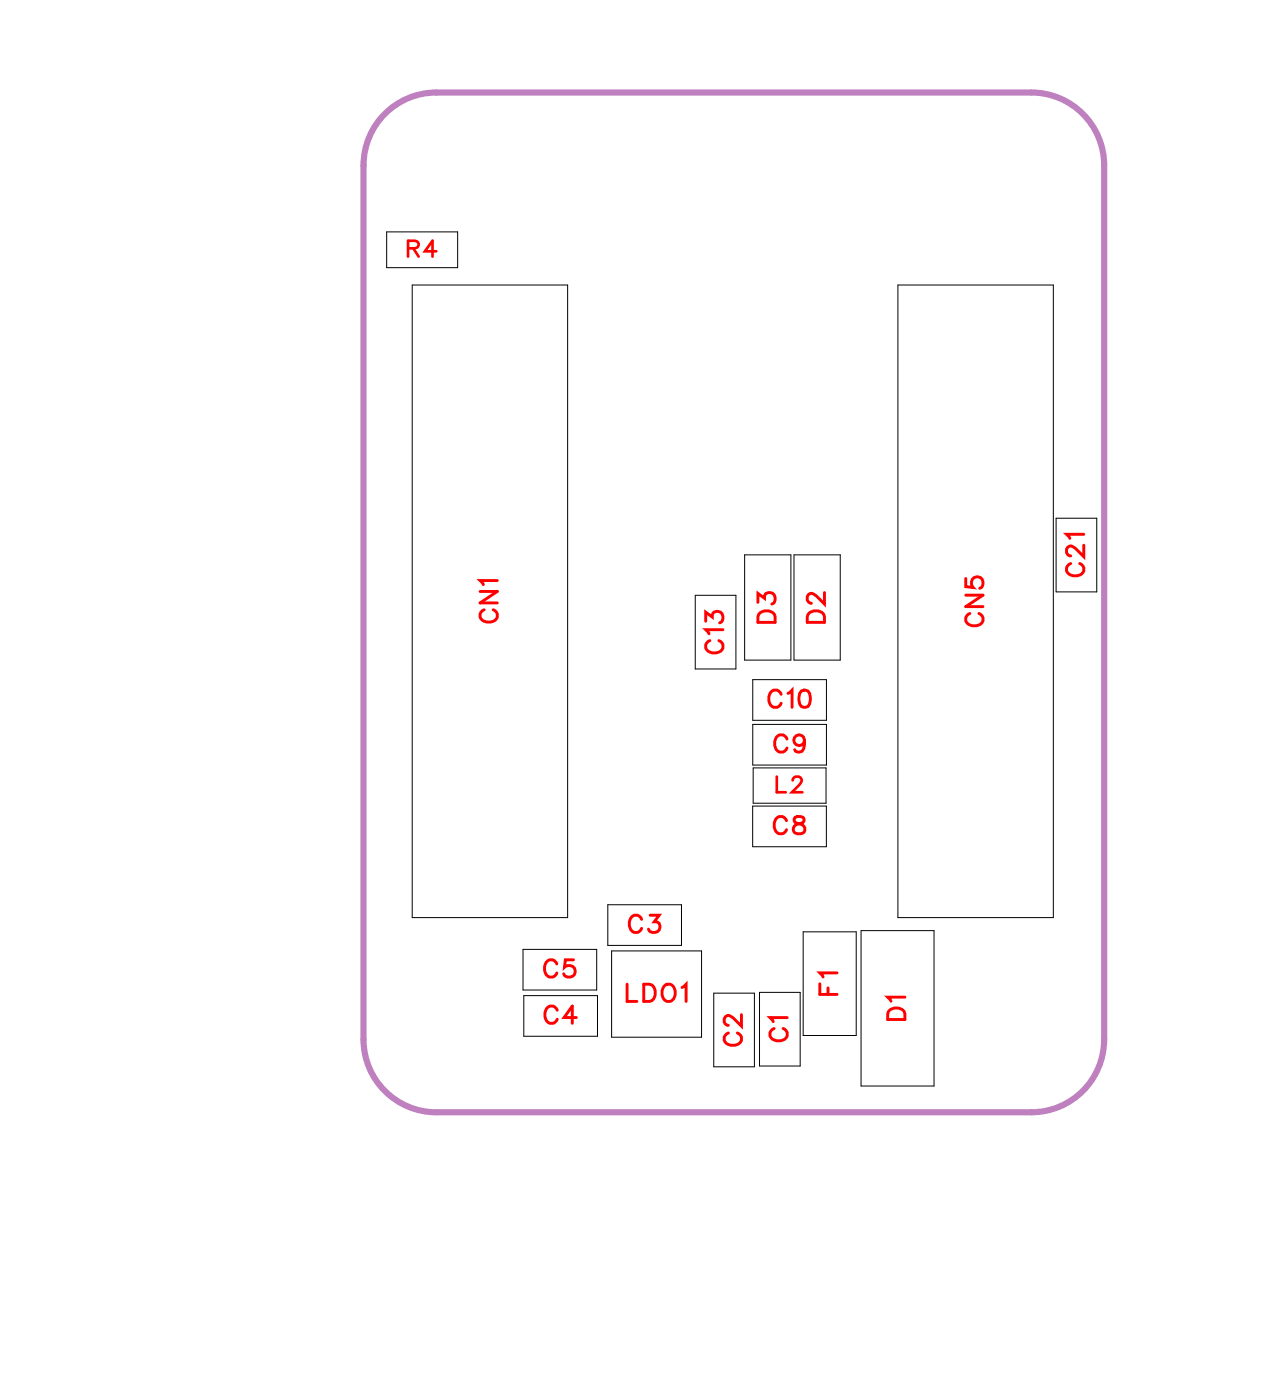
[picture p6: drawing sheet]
<svg xmlns="http://www.w3.org/2000/svg" width="53mm" height="58mm" viewBox="0 0 53 58" stroke-linecap="round" stroke-linejoin="round" font-family="sans-serif">
<defs><g id="words">
<g font-size="1.2" fill="#fff">
<text x="44.9" y="23.8" transform="rotate(-90 44.9 23.8)">C21</text>
<text x="20.8" y="25.7" transform="rotate(-90 20.8 25.7)">CN1</text>
<text x="30.1" y="27" transform="rotate(-90 30.1 27)">C13</text>
<text x="31.6" y="29.4">C10</text>
<text x="32.2" y="25.7" transform="rotate(-90 32.2 25.7)">D3</text>
<text x="34.2" y="25.7" transform="rotate(-90 34.2 25.7)">D2</text>
<text x="40.8" y="25.8" transform="rotate(-90 40.8 25.8)">CN5</text>
<text x="31.8" y="34.6">C8</text>
<text x="31.8" y="31.3">C9</text>
<text x="22.4" y="40.5">C5</text>
<text x="25.8" y="41.5">LDO1</text>
<text x="25.9" y="38.7">C3</text>
<text x="34.8" y="41" transform="rotate(-90 34.8 41)">F1</text>
<text x="22.4" y="42.4">C4</text>
<text x="30.8" y="43.1" transform="rotate(-90 30.8 43.1)">C2</text>
<text x="32.7" y="42.9" transform="rotate(-90 32.7 42.9)">C1</text>
<text x="37.6" y="42.1" transform="rotate(-90 37.6 42.1)">D1</text>
</g>
<g font-size="1.1" fill="#fff">
<text x="16.7" y="10.8">R4</text>
<text x="31.9" y="32.9">L2</text>
</g>
</g></defs>
<path d="M16.1 4.5l.5-.4 .7-.2 .7-.1h24.5a3 3 0 0 1 3 3v36a3 3 0 0 1-3 3h-24.5a3 3 0 0 1-3-3v-36a3 3 0 0 1 1.1-2.3z" fill="none" stroke="#bf80bf" stroke-width=".25"/>
<g fill="none" stroke="#000" stroke-width=".04">
<path d="M15.9 9.6h2.9v1.4h-2.9zM17 11.7h6.4v26.1h-6.4zM37 11.7h6.4v26.1h-6.4zM21.5 39.1h3.1v1.7h-3.1zM25 37.3h3.1v1.6h-3.1zM25.2 39.2h3.7v3.5h-3.7zM28.6 24.5h1.7v3.1h-1.7zM30.7 22.9h1.9v4.3h-1.9zM31 33.2h3v1.7h-3zM31 28h3v1.7h-3zM31 29.8h3v1.7h-3zM31 31.6h3v1.5h-3z"/>
<path d="M32.7 22.9h1.9v4.3h-1.9zM33.1 38.4h2.2v4.2h-2.2zM35.5 38.3h3v6.4h-3zM43.5 21.3h1.7v3.1h-1.7zM21.6 41h3v1.7h-3zM29.4 40.9h1.7v3h-1.7zM31.3 40.9h1.6v3h-1.6z"/>
</g>
<g fill="none" stroke="#f00" stroke-width=".12">
<path d="M19.8 24.4h.7l-.7 .4h.7M19.9 25.1a.26 .26 0 0 0-.1 .3 .26 .26 0 0 0 .2 .2h.2a.26 .26 0 0 0 .3-.2 .26 .26 0 0 0-.2-.3M20.5 23.9h-.7l.1 .2M22.9 39.7a.26 .26 0 0 0-.3-.2 .26 .26 0 0 0-.2 .3v.2a.26 .26 0 0 0 .2 .2 .26 .26 0 0 0 .3-.1M23.6 39.5h-.3l-.1 .3a.25 .25 0 0 1 .4 0 .25 .25 0 0 1 0 .4 .25 .25 0 0 1-.4-.1M26.4 37.9a.26 .26 0 0 0-.3-.2 .26 .26 0 0 0-.2 .3v.1a.26 .26 0 0 0 .2 .3 .26 .26 0 0 0 .3-.2M26.8 37.7h.3l-.2 .3a.24 .24 0 0 1 .2 .3 .24 .24 0 0 1-.4 0M29.1 25.6v-.4l.2 .2a.24 .24 0 0 1 .4-.2 .25 .25 0 0 1-.1 .5M29.2 26.4a.26 .26 0 0 0-.1 .3 .26 .26 0 0 0 .2 .2h.2a.26 .26 0 0 0 .3-.2 .26 .26 0 0 0-.2-.3M29.8 25.9h-.7l.1 .2M31.2 24.8v-.4l.3 .2a.24 .24 0 0 1 .4-.1 .24 .24 0 0 1-.1 .4M31.3 25.2h.2h.3l.1 .4h-.7z"/>
<path d="M32.2 28.6a.26 .26 0 0 0-.3-.2 .26 .26 0 0 0-.2 .3v.2a.26 .26 0 0 0 .2 .2 .26 .26 0 0 0 .3-.1M32.4 33.8a.26 .26 0 0 0-.3-.2 .26 .26 0 0 0-.2 .3v.2a.26 .26 0 0 0 .2 .2 .26 .26 0 0 0 .3-.1M32.4 30.4a.26 .26 0 0 0-.3-.1 .26 .26 0 0 0-.2 .2v.2a.26 .26 0 0 0 .2 .3 .26 .26 0 0 0 .3-.2M32.4 28.6l.2-.2v.7M32.7 33.7v.2l.3 .1 .1 .1a.24 .24 0 0 1-.2 .2 .24 .24 0 0 1-.2-.2l.4-.3v-.1zM33 28.5l.1-.1a.37 .37 0 0 1 .3 .4 .37 .37 0 0 1-.3 .3 .45 .45 0 0 1-.1-.6zM33.1 30.5a.22 .22 0 0 1-.3 .2 .22 .22 0 0 1-.1-.3 .22 .22 0 0 1 .4 0v.1a.34 .34 0 0 1-.2 .5l-.2-.1M33.3 25.2h.2h.4l.1 .4h-.8zM34 24.4v.5l-.4-.4-.2-.1-.2 .2v.1l.2 .1M39.8 23.8v.4h.3a.25 .25 0 0 1 0-.4 .25 .25 0 0 1 .3 .1 .25 .25 0 0 1-.1 .3M39.8 24.5h.7l-.7 .5h.7M39.9 25.3a.26 .26 0 0 0-.1 .3 .26 .26 0 0 0 .2 .2h.2a.26 .26 0 0 0 .3-.2 .26 .26 0 0 0-.2-.3"/>
<path d="M44.1 23.2a.26 .26 0 0 0-.2 .3 .26 .26 0 0 0 .3 .2h.2a.26 .26 0 0 0 .2-.2 .26 .26 0 0 0-.1-.3M44.6 22.5v.4l-.3-.3-.2-.1-.2 .1v.2l.2 .1M44.6 22h-.7l.2 .2M22.9 41.6a.26 .26 0 0 0-.3-.2 .26 .26 0 0 0-.2 .3v.2a.26 .26 0 0 0 .2 .2 .26 .26 0 0 0 .3-.1M23.7 41.9h-.5l.4-.5v.7M25.8 40.5v.7h.4M26.5 40.5h.2a.38 .38 0 0 1 .3 .4 .38 .38 0 0 1-.3 .3h-.2zM27.4 40.6a.33 .33 0 0 1 .4 .3 .33 .33 0 0 1-.4 .3l-.1-.2zM28.1 40.7l.2-.2v.7M30 42.5a.26 .26 0 0 0-.2 .3 .26 .26 0 0 0 .3 .3h.2a.26 .26 0 0 0 .2-.3 .26 .26 0 0 0-.1-.3M30.5 41.8v.5l-.3-.4-.2-.1-.2 .2v.1l.2 .1M31.9 42.4a.26 .26 0 0 0-.2 .3 .26 .26 0 0 0 .3 .2h.1a.26 .26 0 0 0 .3-.2 .26 .26 0 0 0-.2-.3"/>
<path d="M32.4 41.9h-.7l.1 .2M33.8 40.5v.5h.7M34.1 40.7v.3M34.5 40.1h-.7l.1 .1M36.7 41.6l.1-.1 .4 .1 .1 .4h-.7zM37.3 41.1h-.7l.1 .1"/>
</g>
<path d="M16.8 10.2h.4v-.2l-.4-.1v.7M17 10.2l.2 .4M18 10.4h-.5l.3-.5v.7M32 32v.6h.4M32.6 32.1l.2-.1 .2 .1-.4 .5h.4" fill="none" stroke="#f00" stroke-width=".11"/>
<use href="#words"/>
</svg>
